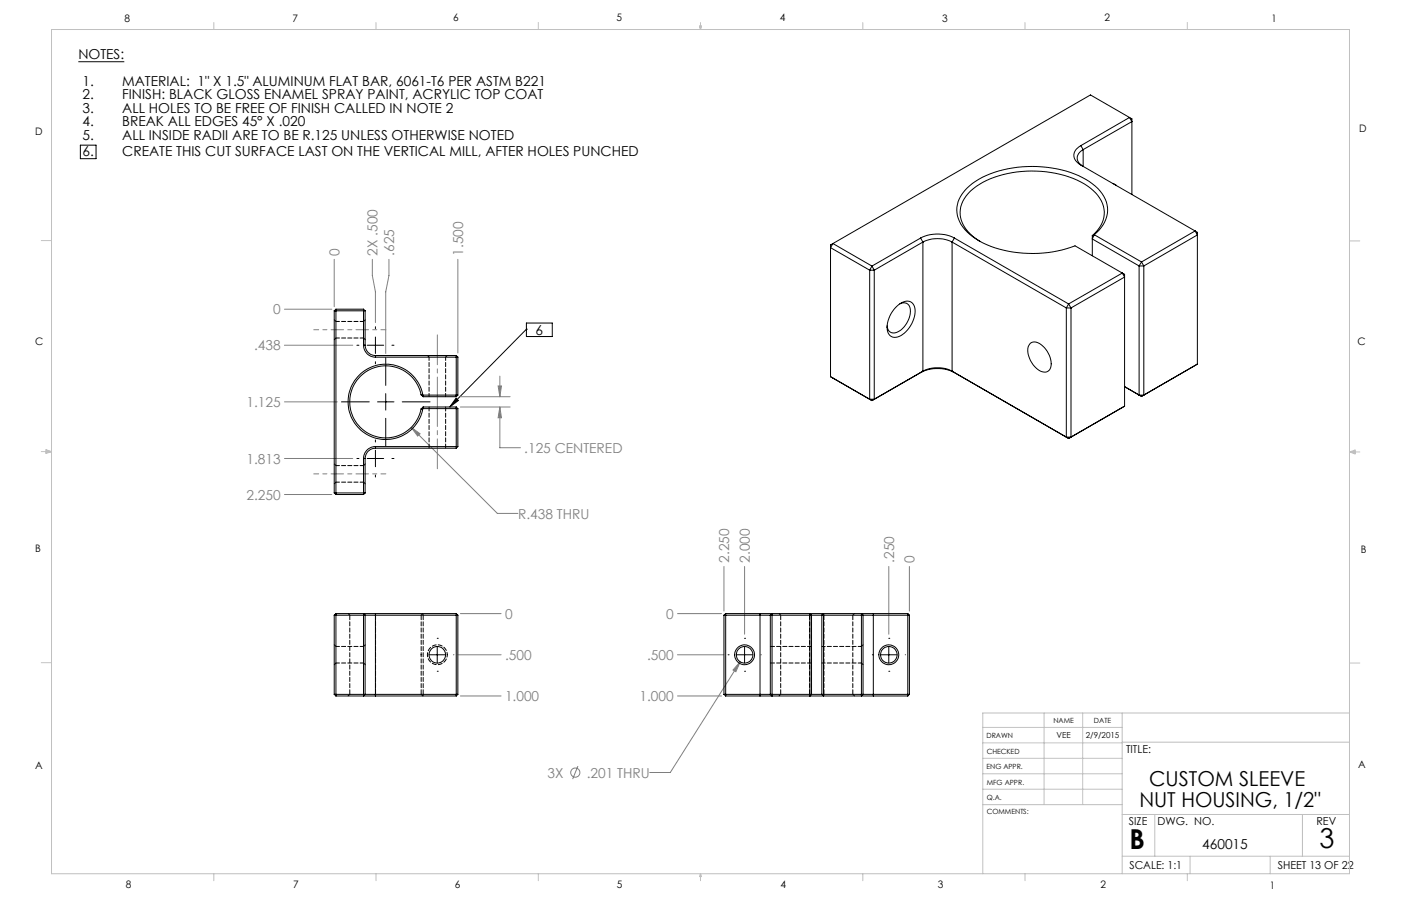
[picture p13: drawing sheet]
<svg xmlns="http://www.w3.org/2000/svg" width="432mm" height="279mm" viewBox="0 0 432 279" stroke-linecap="round" stroke-linejoin="round" font-family="sans-serif">
<defs><g id="words">
<g font-size="8.5">
<text x="348.1" y="261.8">B</text>
<text x="406.7" y="261.6">3</text>
</g>
<g font-size="6.3">
<text x="354.2" y="242.4">CUSTOM SLEEVE</text>
<text x="351.2" y="248.7">NUT HOUSING, 1/2&quot;</text>
</g>
<g font-size="4.2">
<text x="24.1" y="18.1">NOTES:</text>
<text x="25.4" y="26.5">1.</text>
<text x="37.7" y="26.5">MATERIAL: 1&quot; X 1.5&quot; ALUMINUM FLAT BAR, 6061-T6 PER ASTM B221</text>
<text x="25.4" y="30.6">2.</text>
<text x="25.4" y="34.8">3.</text>
<text x="37.7" y="30.6">FINISH: BLACK GLOSS ENAMEL SPRAY PAINT, ACRYLIC TOP COAT</text>
<text x="37.7" y="34.8">ALL HOLES TO BE FREE OF FINISH CALLED IN NOTE 2</text>
<text x="25.4" y="39">4.</text>
<text x="37.7" y="39">BREAK ALL EDGES 45° X .020</text>
<text x="25.4" y="43.2">5.</text>
<text x="25.4" y="48">6.</text>
<text x="37.7" y="43.2">ALL INSIDE RADII ARE TO BE R.125 UNLESS OTHERWISE NOTED</text>
<text x="37.7" y="48">CREATE THIS CUT SURFACE LAST ON THE VERTICAL MILL, AFTER HOLES PUNCHED</text>
<text x="165.1" y="103.2">6</text>
<text x="370.5" y="261.7">460015</text>
</g>
<g font-size="4.2" fill="#808080">
<text x="104.6" y="78.8" transform="rotate(-90 104.6 78.8)">0</text>
<text x="116.4" y="78.8" transform="rotate(-90 116.4 78.8)">2X .500</text>
<text x="121.5" y="78.8" transform="rotate(-90 121.5 78.8)">.625</text>
<text x="142.8" y="78.8" transform="rotate(-90 142.8 78.8)">1.500</text>
<text x="84.2" y="96.9">0</text>
<text x="78.3" y="108.1">.438</text>
<text x="76" y="125.5">1.125</text>
<text x="76" y="143">1.813</text>
<text x="161.6" y="139.7">.125 CENTERED</text>
<text x="76" y="154.1">2.250</text>
<text x="159.7" y="159.9">R.438 THRU</text>
<text x="224.8" y="173.5" transform="rotate(-90 224.8 173.5)">2.250</text>
<text x="231.1" y="173.5" transform="rotate(-90 231.1 173.5)">2.000</text>
<text x="275.6" y="173.5" transform="rotate(-90 275.6 173.5)">.250</text>
<text x="281.9" y="173.5" transform="rotate(-90 281.9 173.5)">0</text>
<text x="155.7" y="190.8">0</text>
<text x="205.3" y="190.8">0</text>
<text x="155.7" y="203.5">.500</text>
<text x="199.4" y="203.5">.500</text>
<text x="155.7" y="216.2">1.000</text>
<text x="197.1" y="216.2">1.000</text>
<text x="168.8" y="239.8">3X</text>
<text x="180.8" y="239.8">.201 THRU</text>
</g>
<g font-size="3.4">
<text x="347.1" y="232.3">TITLE:</text>
<text x="347.9" y="254.3">SIZE</text>
<text x="356.7" y="254.4">DWG. NO.</text>
<text x="405.7" y="254.5">REV</text>
<text x="348.1" y="267.9">SCALE: 1:1</text>
<text x="393.8" y="267.9">SHEET 13 OF 22</text>
</g>
<g font-size="3.2">
<text x="38.3" y="6.7">8</text>
<text x="90.2" y="6.7">7</text>
<text x="139.7" y="6.5">6</text>
<text x="190" y="6.5">5</text>
<text x="240.4" y="6.5">4</text>
<text x="290.4" y="6.7">3</text>
<text x="340.4" y="6.5">2</text>
<text x="391.9" y="6.7">1</text>
<text x="10.9" y="41.6">D</text>
<text x="418.9" y="40.7">D</text>
<text x="10.9" y="106.3">C</text>
<text x="418.4" y="106.4">C</text>
<text x="10.8" y="170.2">B</text>
<text x="419.4" y="170.6">B</text>
<text x="10.8" y="237.2">A</text>
<text x="418.6" y="236.8">A</text>
<text x="38.8" y="273.8">8</text>
<text x="90.4" y="273.8">7</text>
<text x="140.2" y="273.8">6</text>
<text x="190.1" y="273.9">5</text>
<text x="240.5" y="273.8">4</text>
<text x="289" y="273.9">3</text>
<text x="339.1" y="273.8">2</text>
<text x="391.4" y="274.1">1</text>
</g>
<g font-size="2.5">
<text x="325.6" y="227.6">VEE</text>
<text x="334.6" y="227.7">2/9/2015</text>
</g>
<g font-size="2.2">
<text x="304.1" y="227.7">DRAWN</text>
<text x="324.7" y="222.9">NAME</text>
<text x="337.2" y="222.9">DATE</text>
<text x="304.1" y="232.6">CHECKED</text>
<text x="304" y="237.2">ENG APPR.</text>
<text x="304.2" y="241.9">MFG APPR.</text>
<text x="304.1" y="246.7">Q.A.</text>
<text x="304.1" y="250.9">COMMENTS:</text>
</g>
</g></defs>
<g fill="none" stroke="#808080" stroke-width=".31">
<path d="M103 80v14.6M114.8 80v5l.9 5v9.5M119.9 80v5l-1 5v19M141.1 80v28.9M87.7 95.4h14.6M87.7 106.5h21M153.5 119h1.1l-.5 3.3zM154.1 116v6.3M87.7 123.9h16.3M126.8 131.8l26.5 26.5h6.3M126.8 131.8l2.7 2-.8 .7zM141.9 122.3h15.3"/>
<path d="M141.9 125.5h15.3M154.1 125.5v12.6h6.3M154.1 125.5l.5 3.3h-1.1zM87.7 141.4h21M87.7 152.5h14.6M223.1 174.7v13.8M229.5 174.7v20.9M273.9 174.7v20.9M280.3 174.7v13.8M141.9 189.2h12.5M208.8 189.2h13.6M141.1 201.9h13.3"/>
<path d="M141.9 214.6h12.5M208.8 201.9h14.3M208.8 214.6h13.6M228.1 204.1l-1.3 3.1-.9-.6zM228.1 204.1l-21.5 34.1h-6.4M178.1 236.3l-1.6 4"/>
<circle cx="177.3" cy="238.3" r="1.42"/>
</g>
<g fill="none" stroke="#000" stroke-width=".31">
<path d="M24.1 19h14.2M24.8 44.8h4.8v4.1h-4.8zM162.2 99.6h8v4.2h-8zM110 106.5h.6M113.2 106.5h5.1M115.7 100.8v.6M115.7 103.9v5.1M115.7 111.5v.7M118.9 110.3v8.6M120.8 106.5h.6M162.2 101.5h.1M162.2 101.5l-23.6 24"/>
<path d="M105.2 123.9h8.6M115.7 135.7v.6M115.7 138.9v5M116.3 123.9h5.1M118.9 121.4v5.1M118.9 129v8.6M124 123.9h8.5M140.5 122.8l.8 .7-2.7 2zM110 141.4h.6M113.2 141.4h5.1M115.7 146.5v.6M120.8 141.4h.6"/>
<path d="M134.8 196.8h.1M134.8 199.4v5.1M229.5 196.8h.1M229.5 199.4v5.1M273.9 196.8h.1M273.9 199.4v5.1M129.7 201.9h.1M132.2 201.9h5.1M134.8 207h.1M139.8 201.9h.1M224.4 201.9h.1M226.9 201.9h5.1"/>
<path d="M229.5 207h.1M234.6 201.9h.1M268.9 201.9h.1M271.4 201.9h5.1M273.9 207h.1M279 201.9h.1"/>
</g>
<path d="M103.6 101.7h8.5M103.6 146.1h8.5" fill="none" stroke="#808080" stroke-width=".31" stroke-dasharray="15.2 1.3 1.3 1.3" stroke-dashoffset="12.9"/>
<path d="M134.8 103.3v41.2" fill="none" stroke="#808080" stroke-width=".31" stroke-dasharray="15.2 1.3 1.3 1.3" stroke-dashoffset="6"/>
<path d="M96.7 101.7h6.9M118.9 101.7h-6.8M96.7 146.1h6.9M118.9 146.1h-6.8" fill="none" stroke="#808080" stroke-width=".31" stroke-dasharray="15.2 1.3 1.3 1.3" stroke-dashoffset="13.7"/>
<g fill="none" stroke="#c0c0c0" stroke-width=".31">
<path d="M15.9 9.1h400v260.4h-400zM65.9 6.9v2.2M115.9 6.9v2.2M165.9 6.9v2.2M215.6 8h.6l-.3 1.1zM215.7 8l.2 1.1M215.9 6.9v2.2M216 8l-.1 1.1M265.9 6.9v2.2M315.9 6.9v2.2M365.9 6.9v2.2M12.7 74.2h3.2"/>
<path d="M415.9 74.3h3.2M12.7 139.3h3.2M14.2 139.1l1.7 .2M14.2 138.7l1.7 .6-1.7 .5zM15.9 139.3l-1.7 .3M415.9 139.4h3.2M415.9 139.4l1.8-.6v1.2zM415.9 139.4l1.8 .3M417.7 139.2l-1.8 .2M12.7 204.4h3.2M321.8 219.9v28.2M333.7 219.9v28.2"/>
<path d="M345.9 219.9v49.6M415.9 204.5h3.2M415.9 219.9h-113v49.6M302.9 233.9h43M302.9 229.1h43M302.9 224.3h43M302.9 238.6h43M345.9 228.9h70M302.9 248.1h43M302.9 243.4h43M345.9 251.2h70M355.9 251.2v12.9"/>
<path d="M401.4 251.2v12.9M65.9 269.5v2.1M115.9 269.5v2.1M165.9 269.5v2.1M215.9 269.5v2.1M215.9 269.5l.3 .8h-.6zM265.9 269.5v2.1M315.9 269.5v2.1M345.9 264.1h70M365.9 269.5v2.1M366.8 264.1v5.4M391.5 264.1v5.4"/>
</g>
<path d="M140.5 122.8l.8 .7-2.7 2z" fill="#000"/>
<path d="M153.5 119h1.1l-.5 3.3zM154.1 125.5l.5 3.3h-1.1zM126.8 131.8l1.9 2.7 .8-.7zM228.1 204.1l-2.2 2.5 .9 .6z" fill="#808080"/>
<g fill="none" stroke="#000" stroke-width=".31">
<path d="M348.1 36.2l-12-6.9-79.4 45.8M348.1 36.2l-15 8.7M348.1 36.2l.8 1.3-15.1 8.6M348.1 36.2l.8 .5v23.3M332.8 46.9l1-.8v5.2a2.64 2.64 0 0 1-1-4.4zM333.1 44.9a3.2 3.2 0 0 0-2.1 3 3.2 3.2 0 0 0 2.1 3l35.2 20.3M333.1 44.9l.7 1.2M343 56.6l1.1 .7M256.7 75.1l12 7M256.7 75.1l-.7 1.3 12 6.9M256.7 75.1l-.7 .4v40.7M283.7 73.4a11.5 11.5 0 0 1 10.4 0"/>
<path d="M283.7 73.4l-15 8.7M283.7 73.4l.7 1.2M284.4 74.6a10.1 10.1 0 0 1 9 0M284.4 74.6l-14.9 8.7M284.4 74.6v39.9M293.4 74.6l35.2 20.4M293.4 74.6v39.9M294.1 73.4l35.3 20.3M294.1 73.4l-.7 1.2M336.7 72.7a8.6 8.6 0 0 0 .2-14 29.4 29.4 0 0 0-20.4-5.9 27.9 27.9 0 0 0-17.3 6.1 8.5 8.5 0 0 0-.2 13.2l3 2.3M336.7 72.7v6.2M337.3 72.4a9.2 9.2 0 0 0 3.3-11 17.6 17.6 0 0 0-10.7-8.2 36.7 36.7 0 0 0-28.2 2.1 11.6 11.6 0 0 0-6.8 9.5 11.8 11.8 0 0 0 6.9 9.5 37 37 0 0 0 29.5 1.5l14.6 8.4"/>
<path d="M337.3 72.4l14.5 8.4M337.3 72.4l-.6 .3M337.3 72.4l-.6 1.3 14.4 8.3M368.3 71.2l-16.5 9.6M368.3 71.2l.7 1.3-16.5 9.5M368.3 71.2l.7 .4v40.7M103 95.8v56.2M103 95.8h9.5M103.5 95.4v57.1M103.5 95.4h8.5M103.5 95.4l-.5 .4M112 95.4v11.1"/>
<path d="M112 95.4l.5 .4M112.5 95.8v10.7M268 83.3h1.5M268 83.3v39.8M268.7 82.1l.8 1.2M268.7 82.1l-.7 1.2M269.5 83.3v39.8M276 94.9a4 4 0 0 1 5-1.6 5 5 0 0 1 .3 5.8 7.1 7.1 0 0 1-5.8 4.9 2.91 2.91 0 0 1-2.1-3.7 9.7 9.7 0 0 1 2.6-5.4zM277.4 93.7a2.13 2.13 0 0 1 2.3 0 2.13 2.13 0 0 1 .9 2.3 7.1 7.1 0 0 1-5.1 6.7 2.06 2.06 0 0 1-2.1-2.2M328.6 95h1.5M328.6 95v39.8M329.4 93.7l.7 1.3"/>
<path d="M329.4 93.7l-.8 1.3M330.1 95v39.8M345.9 84.2l-16.5 9.5M345.9 84.2l.7 1.2-16.5 9.6M345.9 84.2l.7 .4v40.7M351.1 82h1.4M351.1 82v39.8M351.8 80.8l-.7 1.2M351.8 80.8l.7 1.2M352.5 82v39.8M112 106.5a3.7 3.7 0 0 0 3.7 3.6M112 106.5h.5"/>
<path d="M112.5 106.5a3.2 3.2 0 0 0 3.2 3.1M115.7 109.6v.5M115.7 110.1h25.4M115.7 109.6h24.9M140.6 109.6v12.7M140.6 109.6l.5 .5M141.1 110.1v11.7M256 116.2l12.7 7.3M256 116.2l.7 .4M284.4 114.5a10.1 10.1 0 0 1 9 0M284.4 114.5l-.7 .4a11.5 11.5 0 0 1 10.4 0l-.7-.4M284.4 114.5l-15.7 9"/>
<path d="M293.4 114.5l36 20.7M317.6 105.8a2.99 2.99 0 0 1 3.8 .9 6.8 6.8 0 0 1 2.3 7 2.31 2.31 0 0 1-3.8 .2 7.6 7.6 0 0 1-3-7zM369 112.3l-16.5 9.5M369 112.3l-17.2 9.9M115.7 137.7a3.7 3.7 0 0 0-3.7 3.7M115.7 138.2a3.2 3.2 0 0 0-3.2 3.2M115.7 137.7v.5M115.7 137.7h25.4M115.7 138.2h24.9M129.8 121.7a11.1 11.1 0 0 0-17.1-7 11.1 11.1 0 0 0 0 18.5 11.1 11.1 0 0 0 17.1-7.1M129.8 121.7l.5 .1M129.8 121.7l.6 .6"/>
<path d="M130.3 121.8a11.6 11.6 0 0 0-17.8-7.6 11.6 11.6 0 0 0 0 19.4 11.6 11.6 0 0 0 17.8-7.6M130.3 121.8h10.8M130.3 126h10.8M130.3 126l-.5 .1M130.3 121.8l.1 .5M130.4 122.3h10.2M130.4 125.5l-.6 .6M130.4 125.5l-.1 .5M130.4 125.5h10.2M140.6 125.5v12.7M140.6 125.5l.5 .5M141.1 126v11.7"/>
<path d="M141.1 121.8l-.5 .5M141.1 137.7l-.5 .5M268 123.1h1.5M268 123.1l.7 .4M269.5 123.1l-.8 .4M328.6 134.8h1.5M328.6 134.8l.8 .4M330.1 134.8l-.7 .4M346.6 125.3l-16.5 9.5M346.6 125.3l-17.2 9.9M351.1 121.8h1.4M351.1 121.8l-4.5-2.6 5.2 3"/>
<path d="M351.1 121.8l.7 .4M352.5 121.8l-.7 .4M103 152h9.5M103 152l.5 .5M103.5 152.5h8.5M112 141.4v11.1M112 141.4h.5M112.5 141.4v10.6M112.5 152l-.5 .5M103 189.7h9.5M103 189.7v24.4M103.5 189.2h8.5"/>
<path d="M103.5 189.2v25.4M103.5 189.2l-.5 .5M112 189.2h3.7M112 189.2v25.4M112 189.2l.5 .5M112.5 189.7h28.6M112.5 189.7v24.4M115.7 189.2h24.9M115.7 189.2v25.4M140.6 189.2v25.4M140.6 189.2l.5 .5M141.1 189.7v24.4"/>
<path d="M223.1 189.7h14.3M223.1 189.7v24.4M223.7 189.2h10.5M223.7 189.2v25.4M223.7 189.2l-.6 .5M234.2 189.2h3.7M234.2 189.2v25.4M237.4 189.7h12.7M237.4 189.7v24.4M237.9 189.2h11.7M237.9 189.2v25.4M237.9 189.2l-.5 .5"/>
<path d="M249.6 189.2h4.2M249.6 189.2v25.4M249.6 189.2l.5 .5M250.1 189.7h3.2M250.1 189.7v24.4M253.3 189.7h12.7M253.3 189.7v24.4M253.8 189.2h11.7M253.8 189.2v25.4M253.8 189.2l-.5 .5M265.5 189.2h3.7M265.5 189.2v25.4"/>
<path d="M265.5 189.2l.5 .5M266 189.7h14.3M266 189.7v24.4M269.2 189.2h10.6M269.2 189.2v25.4M279.8 189.2v25.4M279.8 189.2l.5 .5M280.3 189.7v24.4M103 214.1h9.5M103 214.1l.5 .5M103.5 214.6h8.5M112 214.6h3.7"/>
<path d="M112.5 214.1h28.6M112.5 214.1l-.5 .5M115.7 214.6h24.9M141.1 214.1l-.5 .5M223.1 214.1h14.3M223.1 214.1l.6 .5M223.7 214.6h10.5M234.2 214.6h3.7M237.4 214.1h12.7M237.4 214.1l.5 .5M237.9 214.6h11.7M249.6 214.6h4.2"/>
<path d="M250.1 214.1h3.2M250.1 214.1l-.5 .5M253.3 214.1h12.7M253.3 214.1l.5 .5M253.8 214.6h11.7M265.5 214.6h3.7M266 214.1h14.3M266 214.1l-.5 .5M269.2 214.6h10.6M280.3 214.1l-.5 .5"/>
<circle cx="134.8" cy="201.9" r="2.56"/>
<circle cx="229.5" cy="201.9" r="3.1"/>
<circle cx="229.5" cy="201.9" r="2.55"/>
<circle cx="273.9" cy="201.9" r="3.1"/>
<circle cx="273.9" cy="201.9" r="2.55"/>
</g>
<g fill="none" stroke="#000" stroke-width=".31" stroke-dasharray="1.3 .6" stroke-dashoffset=".4">
<path d="M103.6 99.1l-.6-.5M112.6 98.6l-.5 .5M103 104.7l.6-.5M112.1 104.2l.5 .5M131.7 109.6l.5 .5M137.3 110.1l.6-.5M103 149.2l.6-.5M103.6 143.6l-.6-.5M112.1 148.7l.5 .5M112.6 143.1l-.5 .5M103.6 199.4l-.6-.5M107.3 189.2l.5 .5"/>
<path d="M112.6 198.9l-.5 .5M130.4 189.2l-.6 .5M240.1 189.2l.5 .5M262.8 189.7l.6-.5M266 198.9l-.5 .5M103 205l.6-.5M107.8 214.1l-.5 .5M112.1 204.5l.5 .5M129.8 214.1l.6 .5M240.6 214.1l-.5 .5M263.4 214.6l-.6-.5M265.5 204.5l.5 .5"/>
</g>
<path d="M107.8 189.7v24.4M129.8 189.7v24.4M240.6 189.7v24.4M249.5 189.7v24.4M115.7 214.1v-24.4M130.4 214.1v-24.4M253.9 214.1v-24.4M262.8 214.1v-24.4" fill="none" stroke="#000" stroke-width=".31" stroke-dasharray="1.3 .6" stroke-dashoffset="-.1"/>
<g fill="none" stroke="#000" stroke-width=".31" stroke-dasharray="1.3 .6">
<path d="M112.1 106.4h.5M115.7 110.1v-.5M115.7 138.2v-.5M132.2 125.5v12.7M137.3 138.2v-12.7M112.6 141.4h-.5M115.7 189.7v-.5M130.4 189.2v.5M249.6 189.2l-.1 .5M250.1 199.4h-12.7M253.8 189.2l.1 .5M115.7 214.6v-.5"/>
<path d="M130.4 214.1v.5M237.4 204.5h12.7M249.5 214.1l.1 .5M253.9 214.1l-.1 .5"/>
</g>
<path d="M137.9 201.9a3.1 3.1 0 0 0-4.5-2.7 3.1 3.1 0 0 0-.4 5.2 3.1 3.1 0 0 0 4.8-2.1l.1-.4" fill="none" stroke="#000" stroke-width=".31" stroke-dasharray="1.3 .6" stroke-dashoffset=".6"/>
<path d="M112.1 99.1h-8.5M103.6 104.2h8.5M103.6 148.7h8.5M112.1 143.6h-8.5M112.1 199.4h-8.5M103.6 204.5h8.5" fill="none" stroke="#000" stroke-width=".31" stroke-dasharray="1.3 .6" stroke-dashoffset=".2"/>
<path d="M132.2 110.1v12.2M137.3 122.3v-12.2M265.5 199.4h-12.2M253.3 204.5h12.2" fill="none" stroke="#000" stroke-width=".31" stroke-dasharray="1.3 .6" stroke-dashoffset=".3"/>
<use href="#words"/>
</svg>
